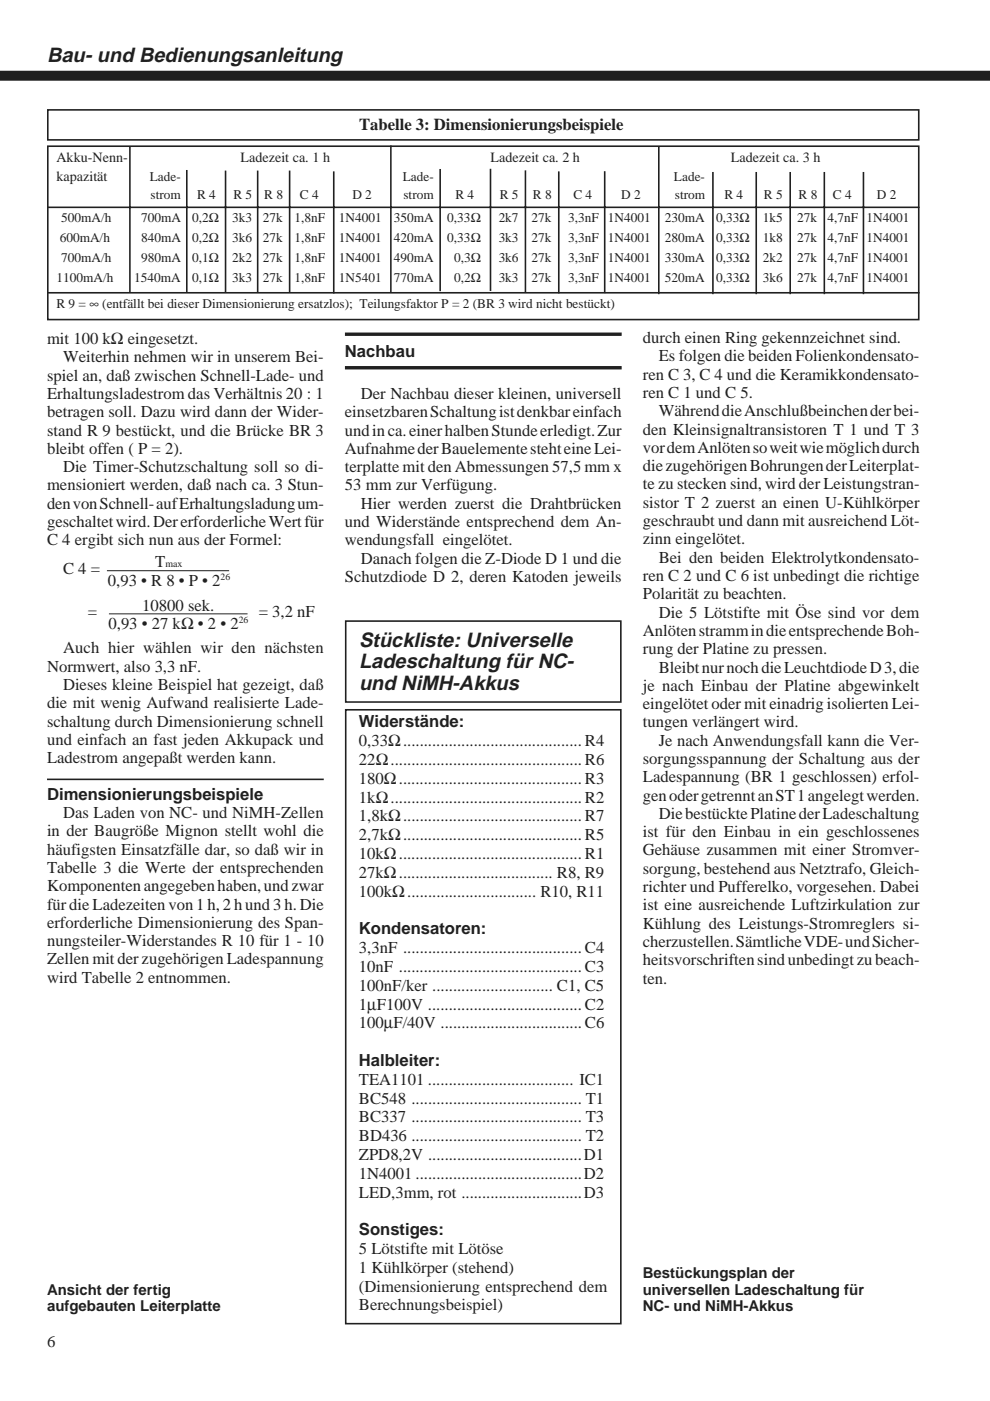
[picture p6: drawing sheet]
<svg xmlns="http://www.w3.org/2000/svg" width="210mm" height="297mm" viewBox="0 0 210 297" stroke-linecap="round" stroke-linejoin="round" font-family="sans-serif">
<defs><g id="words">
<g font-size="4.3" fill="#231f20">
<text x="10" y="13.1">Bau- und Bedienungsanleitung</text>
<text x="76.1" y="137.1">Stückliste: Universelle</text>
<text x="76.1" y="141.7">Ladeschaltung für NC-</text>
<text x="76.1" y="146.2">und NiMH-Akkus</text>
</g>
<g font-size="3.5" fill="#231f20">
<text x="76.1" y="27.5">Tabelle 3: Dimensionierungsbeispiele</text>
<text x="10" y="72.9">mit 100 kΩ eingesetzt.</text>
<text x="13.4" y="76.8">Weiterhin nehmen wir in unserem Bei-</text>
<text x="73.1" y="75.8">Nachbau</text>
<text x="136.3" y="72.7">durch einen Ring gekennzeichnet sind.</text>
<text x="139.7" y="76.6">Es folgen die beiden Folienkondensato-</text>
<text x="10" y="80.7">spiel an, daß zwischen Schnell-Lade- und</text>
<text x="136.3" y="80.5">ren C 3, C 4 und die Keramikkondensato-</text>
<text x="10" y="84.6">Erhaltungsladestrom das Verhältnis 20 : 1</text>
<text x="10" y="88.4">betragen soll. Dazu wird dann der Wider-</text>
<text x="73.1" y="88.4">einsetzbaren Schaltung ist denkbar einfach</text>
<text x="76.5" y="84.6">Der Nachbau dieser kleinen, universell</text>
<text x="136.3" y="84.4">ren C 1 und C 5.</text>
<text x="139.7" y="88.2">Während die Anschlußbeinchen der bei-</text>
<text x="10" y="92.3">stand R 9 bestückt, und die Brücke BR 3</text>
<text x="73.1" y="92.3">und in ca. einer halben Stunde erledigt. Zur</text>
<text x="136.3" y="92.1">den Kleinsignaltransistoren T 1 und T 3</text>
<text x="10" y="96.2">bleibt offen ( P = 2).</text>
<text x="13.4" y="100.1">Die Timer-Schutzschaltung soll so di-</text>
<text x="73.1" y="96.2">Aufnahme der Bauelemente steht eine Lei-</text>
<text x="73.1" y="100.1">terplatte mit den Abmessungen 57,5 mm x</text>
<text x="136.3" y="96">vor dem Anlöten so weit wie möglich durch</text>
<text x="136.3" y="99.9">die zugehörigen Bohrungen der Leiterplat-</text>
<text x="10" y="104">mensioniert werden, daß nach ca. 3 Stun-</text>
<text x="10" y="107.8">den von Schnell- auf Erhaltungsladung um-</text>
<text x="73.1" y="104">53 mm zur Verfügung.</text>
<text x="76.5" y="107.8">Hier werden zuerst die Drahtbrücken</text>
<text x="136.3" y="103.8">te zu stecken sind, wird der Leistungstran-</text>
<text x="136.3" y="107.7">sistor T 2 zuerst an einen U-Kühlkörper</text>
<text x="10" y="111.7">geschaltet wird. Der erforderliche Wert für</text>
<text x="73.1" y="111.7">und Widerstände entsprechend dem An-</text>
<text x="136.3" y="111.5">geschraubt und dann mit ausreichend Löt-</text>
<text x="10" y="115.6">C 4 ergibt sich nun aus der Formel:</text>
<text x="73.1" y="115.6">wendungsfall eingelötet.</text>
<text x="76.5" y="119.5">Danach folgen die Z-Diode D 1 und die</text>
<text x="136.3" y="115.4">zinn eingelötet.</text>
<text x="139.7" y="119.3">Bei den beiden Elektrolytkondensato-</text>
<text x="13.4" y="121.8">C 4 =</text>
<text x="22.9" y="124.2">0,93 • R 8 • P • 2</text>
<text x="32.9" y="120.3">T</text>
<text x="73.1" y="123.4">Schutzdiode D 2, deren Katoden jeweils</text>
<text x="136.3" y="123.2">ren C 2 und C 6 ist unbedingt die richtige</text>
<text x="18.7" y="130.8">=</text>
<text x="30.2" y="129.5">10800 sek.</text>
<text x="54.8" y="130.9">= 3,2 nF</text>
<text x="136.3" y="127.1">Polarität zu beachten.</text>
<text x="139.7" y="131">Die 5 Lötstifte mit Öse sind vor dem</text>
<text x="23" y="133.3">0,93 • 27 kΩ • 2 • 2</text>
<text x="136.3" y="134.8">Anlöten stramm in die entsprechende Boh-</text>
<text x="10" y="142.4">Normwert, also 3,3 nF.</text>
<text x="13.4" y="138.5">Auch hier wählen wir den nächsten</text>
<text x="136.3" y="138.7">rung der Platine zu pressen.</text>
<text x="139.7" y="142.6">Bleibt nur noch die Leuchtdiode D 3, die</text>
<text x="13.4" y="146.3">Dieses kleine Beispiel hat gezeigt, daß</text>
<text x="136.3" y="146.4">je nach Einbau der Platine abgewinkelt</text>
<text x="10" y="150.2">die mit wenig Aufwand realisierte Lade-</text>
<text x="10" y="154.1">schaltung durch Dimensionierung schnell</text>
<text x="76.1" y="154.2">Widerstände:</text>
<text x="136.3" y="150.3">eingelötet oder mit einadrig isolierten Lei-</text>
<text x="136.3" y="154.2">tungen verlängert wird.</text>
<text x="10" y="157.9">und einfach an fast jeden Akkupack und</text>
<text x="10" y="161.8">Ladestrom angepaßt werden kann.</text>
<text x="76.1" y="158.3">0,33Ω........................................... R4</text>
<text x="136.3" y="162">sorgungsspannung der Schaltung aus der</text>
<text x="139.7" y="158.1">Je nach Anwendungsfall kann die Ver-</text>
<text x="76.1" y="162.2">22Ω.............................................. R6</text>
<text x="76.1" y="166.2">180Ω............................................ R3</text>
<text x="136.3" y="165.9">Ladespannung (BR 1 geschlossen) erfol-</text>
<text x="10" y="169.6">Dimensionierungsbeispiele</text>
<text x="13.4" y="173.5">Das Laden von NC- und NiMH-Zellen</text>
<text x="76.1" y="170.2">1kΩ.............................................. R2</text>
<text x="136.3" y="169.7">gen oder getrennt an ST 1 angelegt werden.</text>
<text x="139.7" y="173.6">Die bestückte Platine der Ladeschaltung</text>
<text x="10" y="177.3">in der Baugröße Mignon stellt wohl die</text>
<text x="76.1" y="174.2">1,8kΩ........................................... R7</text>
<text x="76.1" y="178.2">2,7kΩ........................................... R5</text>
<text x="136.3" y="177.5">ist für den Einbau in ein geschlossenes</text>
<text x="10" y="181.2">häufigsten Einsatzfälle dar, so daß wir in</text>
<text x="10" y="185.1">Tabelle 3 die Werte der entsprechenden</text>
<text x="76.1" y="182.2">10kΩ............................................ R1</text>
<text x="136.3" y="181.4">Gehäuse zusammen mit einer Stromver-</text>
<text x="136.3" y="185.3">sorgung, bestehend aus Netztrafo, Gleich-</text>
<text x="10" y="189">Komponenten angegeben haben, und zwar</text>
<text x="76.1" y="186.2">27kΩ..................................... R8, R9</text>
<text x="76.1" y="190.1">100kΩ............................... R10, R11</text>
<text x="136.3" y="189.2">richter und Pufferelko, vorgesehen. Dabei</text>
<text x="10" y="192.8">für die Ladezeiten von 1 h, 2 h und 3 h. Die</text>
<text x="10" y="196.7">erforderliche Dimensionierung des Span-</text>
<text x="136.3" y="193">ist eine ausreichende Luftzirkulation zur</text>
<text x="136.3" y="196.9">Kühlung des Leistungs-Stromreglers si-</text>
<text x="10" y="200.6">nungsteiler-Widerstandes R 10 für 1 - 10</text>
<text x="76.1" y="198.1">Kondensatoren:</text>
<text x="76.1" y="202.1">3,3nF ........................................... C4</text>
<text x="136.3" y="200.8">cherzustellen. Sämtliche VDE- und Sicher-</text>
<text x="10" y="204.5">Zellen mit der zugehörigen Ladespannung</text>
<text x="10" y="208.4">wird Tabelle 2 entnommen.</text>
<text x="76.1" y="206.1">10nF ............................................ C3</text>
<text x="136.3" y="204.7">heitsvorschriften sind unbedingt zu beach-</text>
<text x="136.3" y="208.5">ten.</text>
<text x="76.1" y="210.1">100nF/ker ............................. C1, C5</text>
<text x="76.1" y="214.1">1µF100V ..................................... C2</text>
<text x="76.1" y="218">100µF/40V .................................. C6</text>
<text x="76.1" y="226">Halbleiter:</text>
<text x="76.1" y="230">TEA1101 ................................... IC1</text>
<text x="76.1" y="234">BC548 ......................................... T1</text>
<text x="76.1" y="238">BC337 ......................................... T3</text>
<text x="76.1" y="241.9">BD436 ......................................... T2</text>
<text x="76.1" y="245.9">ZPD8,2V .....................................D1</text>
<text x="76.1" y="249.9">1N4001 ........................................D2</text>
<text x="76.1" y="253.9">LED,3mm, rot .............................D3</text>
<text x="76.1" y="261.9">Sonstiges:</text>
<text x="76.1" y="265.9">5 Lötstifte mit Lötöse</text>
<text x="76.1" y="269.8">1 Kühlkörper (stehend)</text>
<text x="76.1" y="273.8">(Dimensionierung entsprechend dem</text>
<text x="76.1" y="277.8">Berechnungsbeispiel)</text>
<text x="10" y="285.6">6</text>
</g>
<g font-size="3.2" fill="#231f20">
<text x="10" y="274.5">Ansicht der fertig</text>
<text x="136.3" y="270.9">Bestückungsplan der</text>
<text x="136.3" y="274.5">universellen Ladeschaltung für</text>
<text x="10" y="278">aufgebauten Leiterplatte</text>
<text x="136.3" y="278">NC- und NiMH-Akkus</text>
</g>
<g font-size="3" fill="#231f20">
<text x="12" y="34.4">Akku-Nenn-</text>
<text x="51" y="34.4">Ladezeit ca. 1 h</text>
<text x="104" y="34.4">Ladezeit ca. 2 h</text>
<text x="155" y="34.4">Ladezeit ca. 3 h</text>
<text x="12" y="38.3">kapazität</text>
</g>
<g font-size="2.8" fill="#231f20">
<text x="31.8" y="38.3">Lade-</text>
<text x="85.4" y="38.3">Lade-</text>
<text x="142.9" y="38.3">Lade-</text>
<text x="13" y="47">500mA/h</text>
<text x="29.9" y="47">700mA</text>
<text x="31.9" y="42.2">strom</text>
<text x="40.8" y="47">0,2Ω</text>
<text x="41.8" y="42.2">R 4</text>
<text x="49.2" y="47">3k3</text>
<text x="49.5" y="42.2">R 5</text>
<text x="55.7" y="47">27k</text>
<text x="56" y="42.2">R 8</text>
<text x="62.5" y="47">1,8nF</text>
<text x="63.6" y="42.2">C 4</text>
<text x="71.9" y="47">1N4001</text>
<text x="74.7" y="42.2">D 2</text>
<text x="83.5" y="47">350mA</text>
<text x="85.5" y="42.2">strom</text>
<text x="94.8" y="47">0,33Ω</text>
<text x="96.6" y="42.2">R 4</text>
<text x="105.7" y="47">2k7</text>
<text x="106" y="42.2">R 5</text>
<text x="112.7" y="47">27k</text>
<text x="113" y="42.2">R 8</text>
<text x="120.5" y="47">3,3nF 1N4001</text>
<text x="121.6" y="42.2">C 4</text>
<text x="131.7" y="42.2">D 2</text>
<text x="141" y="47">230mA</text>
<text x="143.1" y="42.2">strom</text>
<text x="151.9" y="47">0,33Ω</text>
<text x="153.6" y="42.2">R 4</text>
<text x="161.7" y="47">1k5</text>
<text x="162" y="42.2">R 5</text>
<text x="169" y="47">27k</text>
<text x="169.3" y="42.2">R 8</text>
<text x="175.5" y="47">4,7nF 1N4001</text>
<text x="176.6" y="42.2">C 4</text>
<text x="185.9" y="42.2">D 2</text>
<text x="12.7" y="51.4">600mA/h</text>
<text x="29.9" y="51.4">840mA</text>
<text x="40.7" y="51.4">0,2Ω</text>
<text x="49.2" y="51.4">3k6</text>
<text x="55.7" y="51.4">27k</text>
<text x="62.5" y="51.4">1,8nF</text>
<text x="71.9" y="51.4">1N4001</text>
<text x="83.5" y="51.4">420mA</text>
<text x="94.8" y="51.4">0,33Ω</text>
<text x="105.7" y="51.4">3k3</text>
<text x="112.7" y="51.4">27k</text>
<text x="120.5" y="51.4">3,3nF 1N4001</text>
<text x="141" y="51.4">280mA</text>
<text x="151.9" y="51.4">0,33Ω</text>
<text x="161.7" y="51.4">1k8</text>
<text x="169" y="51.4">27k</text>
<text x="175.5" y="51.4">4,7nF 1N4001</text>
<text x="12" y="59.8">1100mA/h</text>
<text x="13" y="55.6">700mA/h</text>
<text x="28.5" y="59.8">1540mA</text>
<text x="29.9" y="55.6">980mA</text>
<text x="40.8" y="59.8">0,1Ω</text>
<text x="40.8" y="55.6">0,1Ω</text>
<text x="49.2" y="59.8">3k3</text>
<text x="49.2" y="55.6">2k2</text>
<text x="55.7" y="59.8">27k</text>
<text x="55.7" y="55.6">27k</text>
<text x="62.5" y="59.8">1,8nF</text>
<text x="62.5" y="55.6">1,8nF</text>
<text x="71.9" y="59.8">1N5401</text>
<text x="71.9" y="55.6">1N4001</text>
<text x="83.5" y="59.8">770mA</text>
<text x="83.5" y="55.6">490mA</text>
<text x="96.3" y="59.8">0,2Ω</text>
<text x="96.3" y="55.6">0,3Ω</text>
<text x="105.7" y="55.6">3k6</text>
<text x="105.7" y="59.8">3k3</text>
<text x="112.7" y="55.6">27k</text>
<text x="112.7" y="59.8">27k</text>
<text x="120.5" y="55.6">3,3nF 1N4001</text>
<text x="120.5" y="59.8">3,3nF 1N4001</text>
<text x="141" y="55.6">330mA</text>
<text x="141" y="59.8">520mA</text>
<text x="151.9" y="55.6">0,33Ω</text>
<text x="151.9" y="59.8">0,33Ω</text>
<text x="161.7" y="55.6">2k2</text>
<text x="161.7" y="59.8">3k6</text>
<text x="169" y="55.6">27k</text>
<text x="169" y="59.8">27k</text>
<text x="175.5" y="55.6">4,7nF 1N4001</text>
<text x="175.5" y="59.8">4,7nF 1N4001</text>
<text x="12" y="65.4">R 9 = ∞ (entfällt bei dieser Dimensionierung ersatzlos); Teilungsfaktor P = 2 (BR 3 wird nicht bestückt)</text>
</g>
<text font-size="2.1" fill="#231f20" x="35.1" y="120.3">max</text>
<g font-size="2" fill="#231f20">
<text x="46.8" y="123">26</text>
<text x="50.6" y="132.1">26</text>
</g>
</g></defs>
<g fill="none" stroke="#231f20" stroke-width=".34">
<path d="M10.1 31h184.7v36.8h-184.7zM10.1 23.3h184.7v6.4h-184.7zM27.5 31v30.9M39.6 36v25.9M47.8 36.2v25.9M54.6 36.2v25.9M61.4 36.2v25.9M70.8 36.3v25.9M82.9 30.8v31.1M93.3 35.8v25.9M104 35.8v25.9M111.4 36.1v25.9"/>
<path d="M118.5 36.3v25.9M128.2 36.3v25.9M139.7 31v31.4M151.2 36.5v25.9M160.3 36.5v25.9M167.5 36.5v25.9M174.8 36.5v25.9M183.1 36.5v25.9M10 44h185M10 62.1h185M73.3 131.7h58.3v17.1h-58.3zM73.3 150.5h58.3v130.1h-58.3z"/>
<path d="M10 165.2h58.6"/>
</g>
<path d="M22.7 121h25.9M23.1 130.1h29.4" fill="none" stroke="#231f20" stroke-width=".21"/>
<path d="M73.1 78h58.7M73.1 70.9h58.7" fill="none" stroke="#231f20" stroke-width=".72" stroke-linecap="butt"/>
<path d="M0 16.1h210" fill="none" stroke="#231f20" stroke-width="2.1" stroke-linecap="butt"/>
<use href="#words"/>
</svg>
